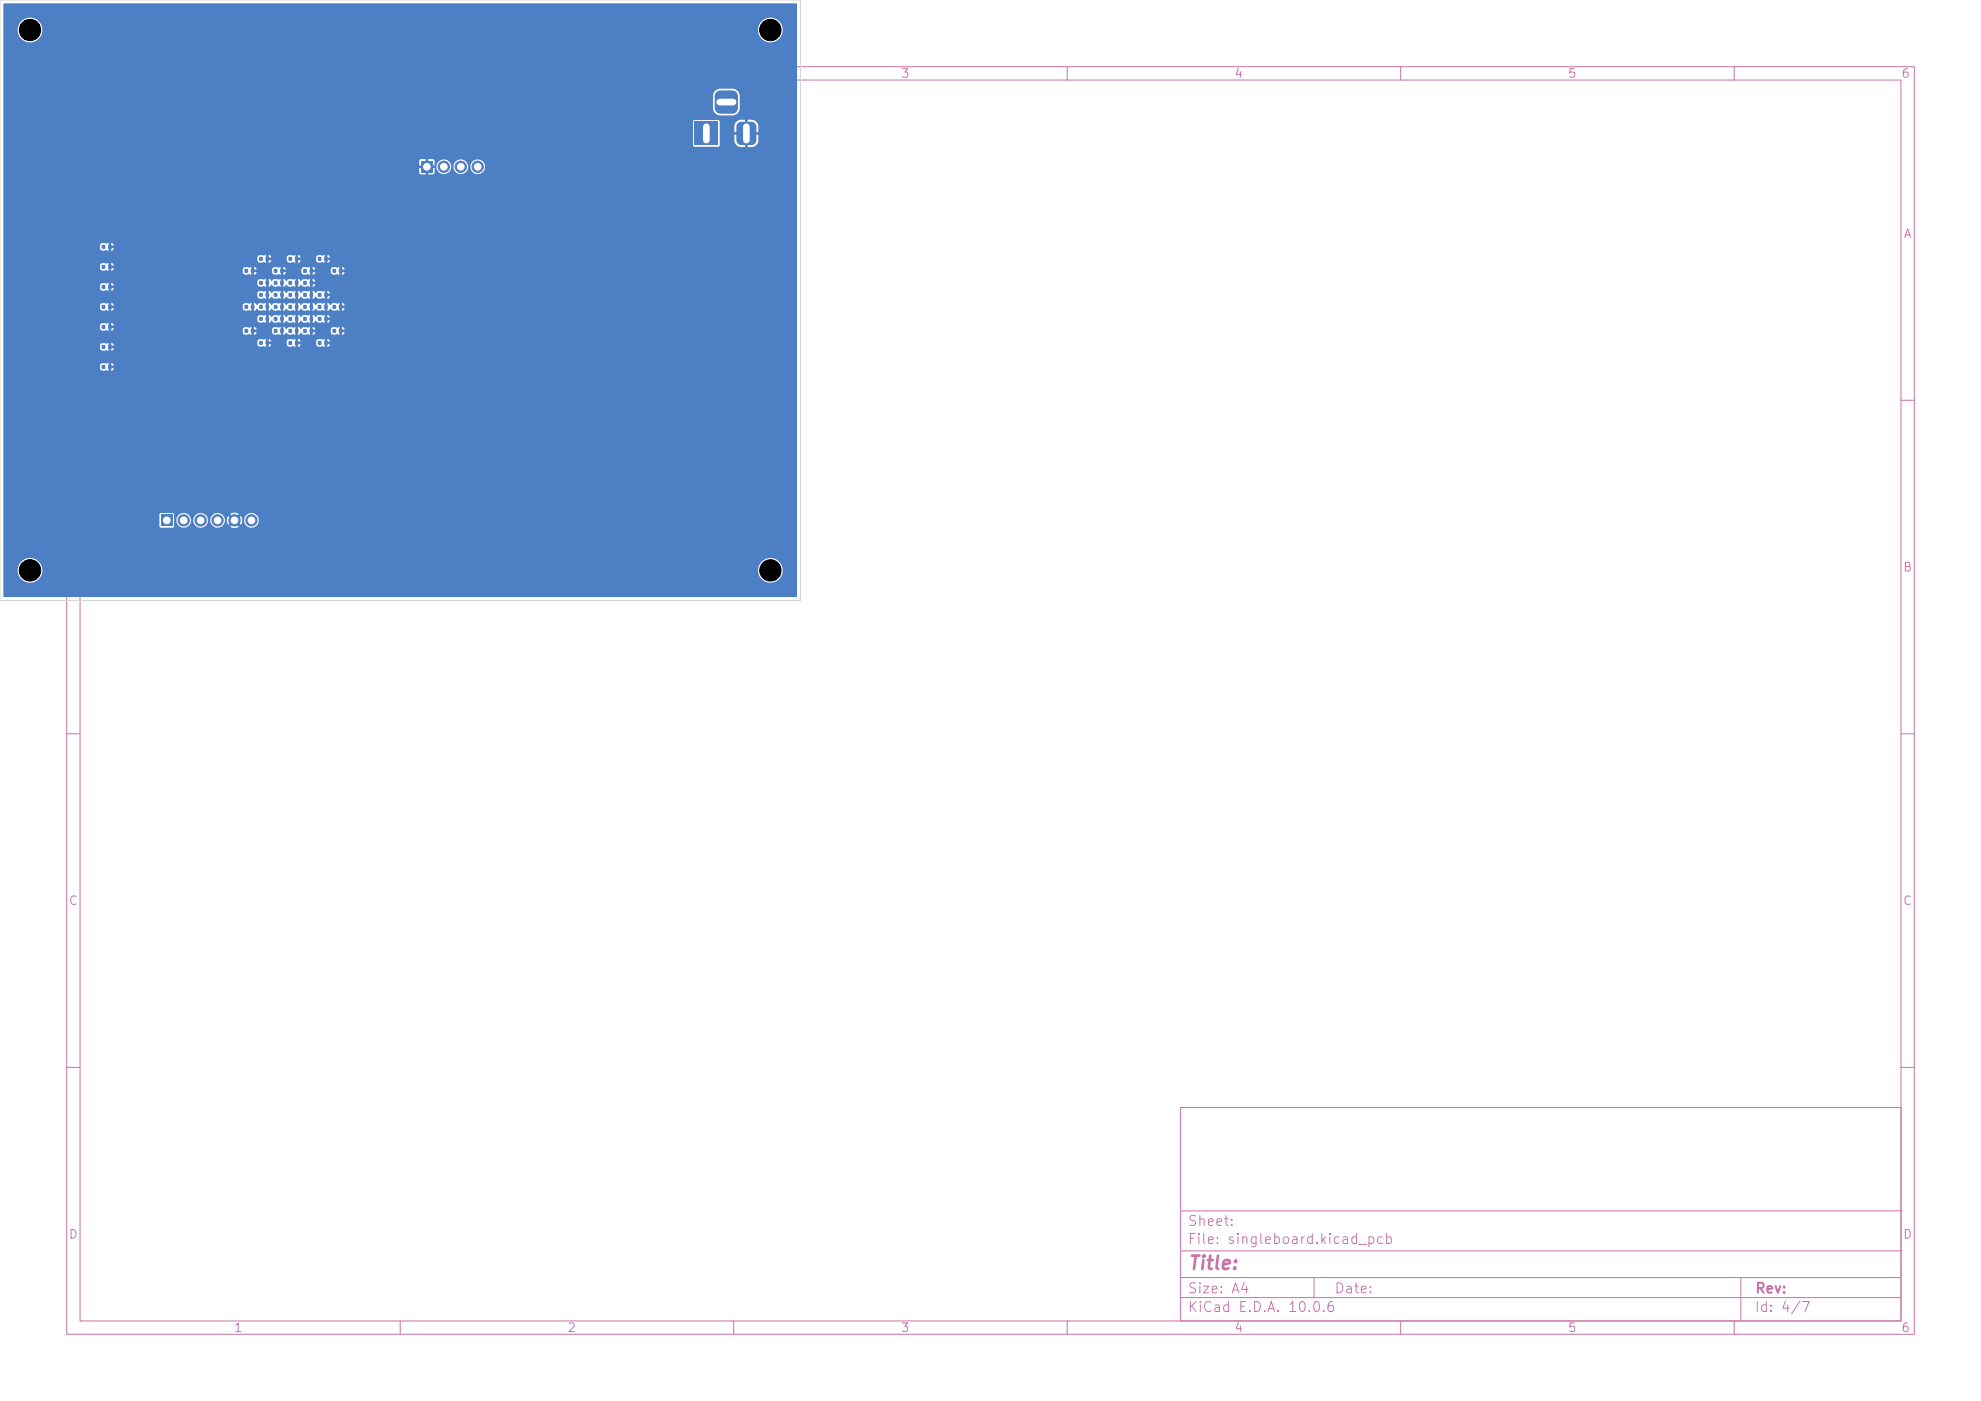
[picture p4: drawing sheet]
<svg xmlns="http://www.w3.org/2000/svg" width="297mm" height="210mm" viewBox="0 0 297 210" stroke-linecap="round" stroke-linejoin="round" font-family="sans-serif">
<defs><g id="words">
<text font-size="2" fill="#c872ab" x="178" y="190.8">Title:</text>
<g font-size="1.5" fill="#c872ab">
<text x="178" y="184.1">Sheet:</text>
<text x="178" y="186.8">File: singleboard.kicad_pcb</text>
<text x="178" y="197">KiCad E.D.A. 10.0.6</text>
<text x="178" y="194.2">Size: A4</text>
<text x="200" y="194.2">Date:</text>
<text x="263" y="197">Id: 4/7</text>
<text x="263" y="194.2">Rev:</text>
</g>
<g font-size="1.3" fill="#c872ab">
<text x="135" y="12">3</text>
<text x="185" y="12">4</text>
<text x="235" y="12">5</text>
<text x="285" y="12">6</text>
<text x="285.3" y="36">A</text>
<text x="285.2" y="86">B</text>
<text x="10.2" y="136">C</text>
<text x="285.2" y="136">C</text>
<text x="10.2" y="186">D</text>
<text x="285.2" y="186">D</text>
<text x="35" y="200">1</text>
<text x="85" y="200">2</text>
<text x="135" y="200">3</text>
<text x="185" y="200">4</text>
<text x="235" y="200">5</text>
<text x="285" y="200">6</text>
</g>
</g></defs>
<g fill="none" stroke="#c872ab" stroke-width=".15">
<path d="M10 10h277v190h-277zM12 12h273v186h-273zM60 10v2M110 10v2M160 10v2M210 10v2M260 10v2M10 60h2M285 60h2M10 110h2M285 110h2M10 160h2"/>
<path d="M177 166h108v32h-108zM285 160h2M60 198v2M110 198v2M160 198v2M177 194.5h108M177 191.5h108M177 187.5h108M177 181.5h108M197 191.5v3M210 198v2M260 198v2"/>
<path d="M261 191.5v6.5"/>
</g>
<path d="M63.1 24.2h1.7v1.7h-1.7z" fill="#4d7fc4"/>
<g fill="#4d7fc4" stroke="#4d7fc4" stroke-width=".15">
<circle cx="66.5" cy="25" r=".85"/>
<circle cx="69.1" cy="25" r=".85"/>
<circle cx="71.6" cy="25" r=".85"/>
</g>
<path d="M24.1 77.2h1.7v1.7h-1.7z" fill="#4d7fc4"/>
<g fill="#4d7fc4" stroke="#4d7fc4" stroke-width=".15">
<circle cx="27.5" cy="78" r=".85"/>
<circle cx="30.1" cy="78" r=".85"/>
<circle cx="32.6" cy="78" r=".85"/>
<circle cx="35.2" cy="78" r=".85"/>
<circle cx="37.7" cy="78" r=".85"/>
</g>
<g fill="#4d7fc4">
<path d="M104.1 18.3h3.6v3.5h-3.6z"/>
<path d="M110.6 18.5l.6-.2h1.6l.4 .2 .2 .5v2l-.3 .6-.4 .2h-1.5l-.6-.3-.2-.5v-2z"/>
<path d="M107.4 13.8l.5-.2h1.9a.88 .88 0 0 1 .8 .8v1.8a.88 .88 0 0 1-.8 .9h-1.8a.88 .88 0 0 1-.9-.9l.1-1.9z"/>
<path d="M47.7 38.5h.5v.6h-.5z"/>
<path d="M48.6 38.5h.5v.6h-.5z"/>
<path d="M15.3 48.7h.5v.6h-.5z"/>
<path d="M16.2 48.7h.5v.6h-.5z"/>
<path d="M43.3 42.1h.5v.6h-.5z"/>
<path d="M44.2 42.1h.5v.6h-.5z"/>
<path d="M38.9 45.7h.5v.6h-.5z"/>
<path d="M39.8 45.7h.5v.6h-.5z"/>
<path d="M36.7 49.3h.5v.6h-.5z"/>
<path d="M37.6 49.3h.5v.6h-.5z"/>
<path d="M45.5 40.3h.5v.6h-.5z"/>
<path d="M46.4 40.3h.5v.6h-.5z"/>
<path d="M43.3 45.7h.5v.6h-.5z"/>
<path d="M44.2 45.7h.5v.6h-.5z"/>
<path d="M41.1 49.3h.5v.6h-.5z"/>
<path d="M42 49.3h.5v.6h-.5z"/>
<path d="M15.3 36.7h.5v.6h-.5z"/>
<path d="M16.2 36.7h.5v.6h-.5z"/>
<path d="M38.9 42.1h.5v.6h-.5z"/>
<path d="M39.8 42.1h.5v.6h-.5z"/>
<path d="M15.3 42.7h.5v.6h-.5z"/>
<path d="M16.2 42.7h.5v.6h-.5z"/>
<path d="M49.9 49.3h.5v.6h-.5z"/>
<path d="M50.8 49.3h.5v.6h-.5z"/>
<path d="M41.1 43.9h.5v.6h-.5z"/>
<path d="M42 43.9h.5v.6h-.5z"/>
<path d="M15.3 51.7h.5v.6h-.5z"/>
<path d="M16.2 51.7h.5v.6h-.5z"/>
<path d="M47.7 47.5h.5v.6h-.5z"/>
<path d="M48.6 47.5h.5v.6h-.5z"/>
<path d="M38.9 51.1h.5v.6h-.5z"/>
<path d="M39.8 51.1h.5v.6h-.5z"/>
<path d="M41.1 45.7h.5v.6h-.5z"/>
<path d="M42 45.7h.5v.6h-.5z"/>
<path d="M47.7 45.7h.5v.6h-.5z"/>
<path d="M48.6 45.7h.5v.6h-.5z"/>
<path d="M15.3 54.7h.5v.6h-.5z"/>
<path d="M16.2 54.7h.5v.6h-.5z"/>
<path d="M45.5 49.3h.5v.6h-.5z"/>
<path d="M46.4 49.3h.5v.6h-.5z"/>
<path d="M45.5 42.1h.5v.6h-.5z"/>
<path d="M46.4 42.1h.5v.6h-.5z"/>
<path d="M38.9 43.9h.5v.6h-.5z"/>
<path d="M39.8 43.9h.5v.6h-.5z"/>
<path d="M36.7 45.7h.5v.6h-.5z"/>
<path d="M37.6 45.7h.5v.6h-.5z"/>
<path d="M45.5 47.5h.5v.6h-.5z"/>
<path d="M46.4 47.5h.5v.6h-.5z"/>
<path d="M45.5 43.9h.5v.6h-.5z"/>
<path d="M46.4 43.9h.5v.6h-.5z"/>
<path d="M36.7 40.3h.5v.6h-.5z"/>
<path d="M37.6 40.3h.5v.6h-.5z"/>
<path d="M43.3 38.5h.5v.6h-.5z"/>
<path d="M44.2 38.5h.5v.6h-.5z"/>
<path d="M43.3 43.9h.5v.6h-.5z"/>
<path d="M44.2 43.9h.5v.6h-.5z"/>
<path d="M41.1 42.1h.5v.6h-.5z"/>
<path d="M42 42.1h.5v.6h-.5z"/>
<path d="M49.9 45.7h.5v.6h-.5z"/>
<path d="M50.8 45.7h.5v.6h-.5z"/>
<path d="M41.1 47.5h.5v.6h-.5z"/>
<path d="M42 47.5h.5v.6h-.5z"/>
<path d="M49.9 40.3h.5v.6h-.5z"/>
<path d="M50.8 40.3h.5v.6h-.5z"/>
<path d="M38.9 38.5h.5v.6h-.5z"/>
<path d="M39.8 38.5h.5v.6h-.5z"/>
<path d="M47.7 43.9h.5v.6h-.5z"/>
<path d="M48.6 43.9h.5v.6h-.5z"/>
<path d="M15.3 45.7h.5v.6h-.5z"/>
<path d="M16.2 45.7h.5v.6h-.5z"/>
<path d="M47.7 51.1h.5v.6h-.5z"/>
<path d="M48.6 51.1h.5v.6h-.5z"/>
<path d="M43.3 47.5h.5v.6h-.5z"/>
<path d="M44.2 47.5h.5v.6h-.5z"/>
<path d="M15.3 39.7h.5v.6h-.5z"/>
<path d="M16.2 39.7h.5v.6h-.5z"/>
<path d="M43.3 49.3h.5v.6h-.5z"/>
<path d="M44.2 49.3h.5v.6h-.5z"/>
<path d="M43.3 51.1h.5v.6h-.5z"/>
<path d="M44.2 51.1h.5v.6h-.5z"/>
<path d="M41.1 40.3h.5v.6h-.5z"/>
<path d="M42 40.3h.5v.6h-.5z"/>
<path d="M45.5 45.7h.5v.6h-.5z"/>
<path d="M46.4 45.7h.5v.6h-.5z"/>
<path d="M38.9 47.5h.5v.6h-.5z"/>
<path d="M39.8 47.5h.5v.6h-.5z"/>
<path d="M.5 .5h118.9l.1 .1v88.9h-119v-4.1h2.1a1.85 1.85 0 0 0 1.9 2 1.85 1.85 0 0 0 1.9-2h107.2v.2a1.85 1.85 0 0 0 2.9 1.5 1.85 1.85 0 0 0 0-3.2 1.85 1.85 0 0 0-2.9 1.5h-107.2l-.1-.3a1.85 1.85 0 0 0-1.9-1.5 1.85 1.85 0 0 0-1.8 1.8h-2.1v-8.3h23.4v1.8l.2 .2h1.8l.2-.2v-1h.3v.2a1.1 1.1 0 0 0 1.2 1 1.1 1.1 0 0 0 1-1.2h.4v.2a1.1 1.1 0 0 0 1.2 1 1.1 1.1 0 0 0 1-1.2h.3v.2a1.1 1.1 0 0 0 1.2 1 1.1 1.1 0 0 0 1-1.2h.3l.2 .8 .5-.5 .3 .3-.4 .5a1.14 1.14 0 0 0 1.2-.1l-.5-.4 .3-.3 .5 .5 .2-.8h.3v.2a1.1 1.1 0 0 0 1.7 .8 1.1 1.1 0 0 0 0-1.8 1.1 1.1 0 0 0-1.7 .8h-.3l-.2-.6-.5 .5-.3-.3 .5-.5a1.14 1.14 0 0 0-1.3 .1l.5 .4-.3 .3-.5-.5-.2 .6h-.3a1.1 1.1 0 0 0-1.1-1 1.1 1.1 0 0 0-1.1 1h-.3v-.2a1.1 1.1 0 0 0-1.2-.8 1.1 1.1 0 0 0-1 1h-.4v-.2a1.1 1.1 0 0 0-1.1-.8 1.1 1.1 0 0 0-1.1 1h-.3v-.8l-.2-.2h-1.8l-.2 .2h-23.4v-22.3h14.5v.5l.1 .2 .6 .1 .2-.1 .4 .1v-.4h.4v.4l.2-.1 .2-.3h-.8v-.4h.8l-.2-.3-.2-.1v.4h-.4v-.4l-.3 .1h-.7l-.3 .3h-14.5v-3h14.5v.5l.3 .2h.6l.4 .1v-.4h.4v.4l.2-.1 .2-.3h-.8v-.4h.8l-.2-.3-.2-.1v.4h-.4v-.4l-.3 .1h-.7l-.3 .3h-14.5v-.6h38.1v.5l.1 .2h.7a.32 .32 0 0 1 .5 .1v-.4h.4v.4l.2-.1 .2-.3h-.8v-.4h3.1v.5l.1 .2h.7a.32 .32 0 0 1 .5 .1v-.4h.4v.4l.2-.1 .2-.3h-.8v-.4h3.1v.5l.1 .2h.7a.32 .32 0 0 1 .5 .1v-.4h.4v.4l.3-.2 .1-.2h-.8v-.4h.8l-.3-.4h-.1v.4h-.4v-.4l-.3 .1h-.7l-.3 .3h-2.3l-.2-.3-.2-.1v.4h-.4v-.4l-.3 .1h-.7l-.3 .3h-2.3l-.2-.3-.2-.1v.4h-.4v-.4l-.3 .1h-.7l-.3 .3h-38.1v-2.4h14.5v.5l.1 .2 .6 .1 .2-.1 .4 .1v-.4h.4v.4l.3-.2h19.4v.5l.1 .2h.7a.32 .32 0 0 1 .5 .1v-.4h.4v.4l.2-.1 .2-.3h-.8v-.4h.8h2.3v.5l.1 .2 .6 .1 .2-.1 .4 .1v-1.2h.4v1.2l.4-.3 .4 .2h.5a.32 .32 0 0 1 .5 .1v-1.2h.4v1.2l.4-.3 .4 .2h.5a.32 .32 0 0 1 .5 .1v-.4h.4v.4l.2-.1 .2-.3h-.8v-.4h3.1v.5l.3 .2h.6l.4 .1v-.4h.4v.4h.1l.3-.4h-.8v-.4h.8l-.1-.2-.3-.2v.4h-.4v-.4a.42 .42 0 0 1-.6 0l-.6 .1-.1 .3h-2.3l-.2-.3-.2-.1v.4h-.4v-.4l-.3 .1h-.7l-.4 .2-.4-.3h-.4l-.3 .1h-.7l-.4 .2-.3-.3h-.5l-.3 .1h-.7l-.3 .3h-2.3l-.2-.3-.2-.1v.4h-.4v-.4l-.3 .1h-.7l-.3 .3h-19.4l.1-.2h-.8v-.4h.8l-.2-.3-.2-.1v.4h-.4v-.4l-.3 .1h-.7l-.3 .3h-14.5v-1.2h38.1v.5l.1 .2 .6 .1 .2-.1 .4 .1v-1.2h.4v1.2l.4-.3 .4 .2h.5a.32 .32 0 0 1 .5 .1v-1.2h.4v1.2l.4-.3 .4 .2h.5a.32 .32 0 0 1 .5 .1v-1.2h.4v1.2l.4-.3 .4 .2h.5a.32 .32 0 0 1 .5 .1v-1.2h.4v1.2l.4-.3 .4 .2h.5a.32 .32 0 0 1 .5 .1v-.4h.4v.4l.3-.2 .1-.2h-.8v-.4h.8l-.3-.4h-.1v.4h-.4v-.4l-.3 .1h-.7l-.4 .2-.4-.3h-.4l-.3 .1h-.7l-.4 .2-.4-.3h-.4l-.3 .1h-.7l-.4 .2-.4-.3h-.4l-.3 .1h-.7l-.4 .2-.3-.3h-.5l-.3 .1h-.7l-.3 .3h-38.1v-1.8h14.5v.5l.1 .2 .6 .1 .2-.1 .4 .1v-.4h.4v.4l.2-.1 .2-.3h-.8v-.4h20.1v.5l.1 .2 .6 .1 .2-.1 .4 .1v-1.2h.4v1.2l.4-.3 .4 .2h.5a.33 .33 0 0 1 .5 .1v-1.2h.4v1.2l.4-.3 .4 .2h.5a.33 .33 0 0 1 .5 .1v-1.2h.4v1.2l.4-.3 .4 .2h.5a.33 .33 0 0 1 .5 .1v-1.2h.4v1.2l.4-.3 .4 .2h.5a.33 .33 0 0 1 .5 .1v-1.2h.4v1.2l.4-.3 .4 .2h.5a.33 .33 0 0 1 .5 .1v-1.2h.4v1.2l.4-.3 .4 .2h.5a.3 .3 0 0 1 .5 .1v-.4h.4v.4l.3-.2 .1-.2h-.8v-.4h.8l-.3-.4h-.1v.4h-.4v-.4l-.3 .1h-.7l-.4 .2-.4-.3h-.4l-.3 .1h-.7l-.4 .2-.4-.3h-.4l-.3 .1h-.7l-.4 .2-.4-.3h-.4l-.3 .1h-.7l-.4 .2-.4-.3h-.4l-.3 .1h-.7l-.4 .2-.4-.3h-.4l-.3 .1h-.7l-.4 .2-.3-.3h-.5l-.3 .1h-.7l-.3 .3h-19.3l-.2-.3-.2-.1v.4h-.4v-.4l-.3 .1h-.7l-.3 .3h-14.5v-1.8h38.1v.5l.1 .2 .6 .1 .2-.1 .4 .1v-1.2h.4v1.2l.4-.3 .4 .2h.5a.32 .32 0 0 1 .5 .1v-1.2h.4v1.2l.4-.3 .4 .2h.5a.32 .32 0 0 1 .5 .1v-1.2h.4v1.2l.4-.3 .4 .2h.5a.32 .32 0 0 1 .5 .1v-1.2h.4v1.2l.4-.3 .4 .2h.5a.32 .32 0 0 1 .5 .1v-.4h.4v.4l.3-.2 .1-.2h-.8v-.4h.8l-.3-.4h-.1v.4h-.4v-.4l-.3 .1h-.7l-.4 .2-.4-.3h-.4l-.3 .1h-.7l-.4 .2-.4-.3h-.4l-.3 .1h-.7l-.4 .2-.4-.3h-.4l-.3 .1h-.7l-.4 .2-.3-.3h-.5l-.3 .1h-.7l-.3 .3h-38.1v-1.2h14.5v.5l.1 .2 .6 .1 .2-.1 .4 .1v-.4h.4v.4l.2-.1 .2-.3h-.8v-.4h.8l-.2-.3-.2-.1v.4h-.4v-.4l-.3 .1h-.7l-.3 .3h-14.5v-.6h38.1v.5l.1 .2 .6 .1 .2-.1 .4 .1v-1.2h.4v1.2l.4-.3 .4 .2h.5a.32 .32 0 0 1 .5 .1v-1.2h.4v1.2l.4-.3 .4 .2h.5a.32 .32 0 0 1 .5 .1v-1.2h.4v1.2l.4-.3 .4 .2h.5a.32 .32 0 0 1 .5 .1v-.4h.4v.4l.3-.2 .1-.2h-.8v-.4h.8l-.3-.4h-.1v.4h-.4v-.4l-.3 .1h-.7l-.4 .2-.4-.3h-.4l-.3 .1h-.7l-.4 .2-.4-.3h-.4l-.3 .1h-.7l-.4 .2-.3-.3h-.5l-.3 .1h-.7l-.3 .3h-38.1v-2.4h14.5v.5l.1 .2 .6 .1 .2-.1 .4 .1v-.4h.4v.4l.3-.2h19.4v.5l.1 .2h.7a.32 .32 0 0 1 .5 .1v-.4h.4v.4l.2-.1 .2-.3h-.8v-.4h3.1v.5l.3 .2h.6l.4 .1v-.4h.4v.4l.2-.1 .2-.3h-.8v-.4h3.1v.5l.3 .2h.6l.4 .1v-.4h.4v.4l.2-.1 .2-.3h-.8v-.4h3.1v.5l.3 .2h.6l.4 .1v-.4h.4v.4h.1l.3-.4h-.8v-.4h.8l-.1-.2-.3-.2v.4h-.4v-.4a.42 .42 0 0 1-.6 0l-.6 .1-.1 .3h-2.3l-.2-.3-.2-.1v.4h-.4v-.4l-.3 .1h-.7l-.3 .3h-2.3l-.2-.3-.2-.1v.4h-.4v-.4l-.3 .1h-.7l-.3 .3h-2.3l-.2-.3-.2-.1v.4h-.4v-.4l-.3 .1h-.7l-.3 .3h-19.4l.1-.2h-.8v-.4h.8l-.2-.3-.2-.1v.4h-.4v-.4l-.3 .1h-.7l-.3 .3h-14.5v-1.2h38.1v.5l.1 .2 .6 .1 .2-.1 .4 .1v-.4h.4v.4l.2-.1 .2-.3h-.8v-.4h3.1v.5l.1 .2 .6 .1 .2-.1 .4 .1v-.4h.4v.4l.2-.1 .2-.3h-.8v-.4h3.1v.5l.3 .3 .6-.1 .4 .1v-.4h.4v.4l.2-.1 .2-.3h-.8v-.4h.8l-.2-.3-.2-.1v.4h-.4v-.4l-.3 .1h-.7l-.3 .3h-2.3l-.2-.3-.2-.1v.4h-.4v-.4l-.3 .1h-.7l-.3 .3h-2.3l-.2-.3-.2-.1v.4h-.4v-.4l-.3 .1h-.7l-.3 .3h-38.1v-1.8h14.5v.5l.1 .2 .6 .1 .2-.1 .4 .1v-.4h.4v.4l.2-.1 .2-.3h-.8v-.4h.8l-.2-.3-.2-.1v.4h-.4v-.4l-.3 .1h-.7l-.3 .3h-14.5v-12.7h62.4v.7h.6v.4h-.6v.7l.2 .3h.7v-.7h.4v.7l.8-.1 .1-.2v-.7h-.6v-.3h.9a1.1 1.1 0 0 0 1.1 1.2 1.1 1.1 0 0 0 1.1-1.2h.4v.2a1.1 1.1 0 0 0 1.2 1 1.1 1.1 0 0 0 1-1.2h.3v.2a1.1 1.1 0 0 0 1.7 .8 1.1 1.1 0 0 0 0-1.8 1.1 1.1 0 0 0-1.7 .8h-.3v-.2a1.1 1.1 0 0 0-1.2-.8 1.1 1.1 0 0 0-1 1h-.4v-.2a1.1 1.1 0 0 0-1.1-.8 1.1 1.1 0 0 0-1.1 1h-.9v-.1h.6v-.7l-.2-.2h-.7v.6h-.4v-.6h-.7l-.2 .2h-62.4v-5.9h103.4v3.6l.2 .2 3.7-.1 .1-3h2.2v.9h1.3v.4h-1.3a1.89 1.89 0 0 0 .2 1.4l.4 .4 1 .1v-.6h.4v.6h.6a1.04 1.04 0 0 0 1-1v-.9h-1.3v-.4h1.3a1.9 1.9 0 0 0-.2-1.4l-.4-.4-1-.1v.6h-.4v-.6h-.6a1.04 1.04 0 0 0-1 1h-2.2v-.7l-.2-.2h-3.6l-.2 .2h-103.4v-3.9h106.4v2a1.13 1.13 0 0 0 1 1h2a1.13 1.13 0 0 0 1-1v-2a1.13 1.13 0 0 0-1-1h-2a1.12 1.12 0 0 0-1 1h-106.4v-9.9h2.1v.2a1.85 1.85 0 0 0 2 1.8 1.85 1.85 0 0 0 1.8-2h107.2v.2a1.85 1.85 0 0 0 2.9 1.5 1.85 1.85 0 0 0 0-3.2 1.85 1.85 0 0 0-2.9 1.5h-107.2l-.1-.3a1.85 1.85 0 0 0-1.9-1.5 1.85 1.85 0 0 0-1.8 1.8h-2.1z"/>
</g>
<path d="M0 0h120v90h-120z" fill="none" stroke="#d0d2cd" stroke-width=".15"/>
<g fill="#000" stroke="#000" stroke-width=".15">
<circle cx="4.5" cy="4.5" r="1.6"/>
<circle cx="115.5" cy="4.5" r="1.6"/>
<circle cx="4.5" cy="85.5" r="1.6"/>
<circle cx="115.5" cy="85.5" r="1.6"/>
</g>
<g fill="#fff" stroke="#fff" stroke-width=".15">
<circle cx="64" cy="25" r=".5"/>
<circle cx="66.5" cy="25" r=".5"/>
<circle cx="69.1" cy="25" r=".5"/>
<circle cx="71.6" cy="25" r=".5"/>
<circle cx="25" cy="78" r=".5"/>
<circle cx="27.5" cy="78" r=".5"/>
<circle cx="30.1" cy="78" r=".5"/>
<circle cx="32.6" cy="78" r=".5"/>
<circle cx="35.2" cy="78" r=".5"/>
<circle cx="37.7" cy="78" r=".5"/>
</g>
<path d="M105.9 19v2M107.9 15.3h2M111.9 19v2" fill="none" stroke="#fff" stroke-width="1"/>
<use href="#words"/>
</svg>
